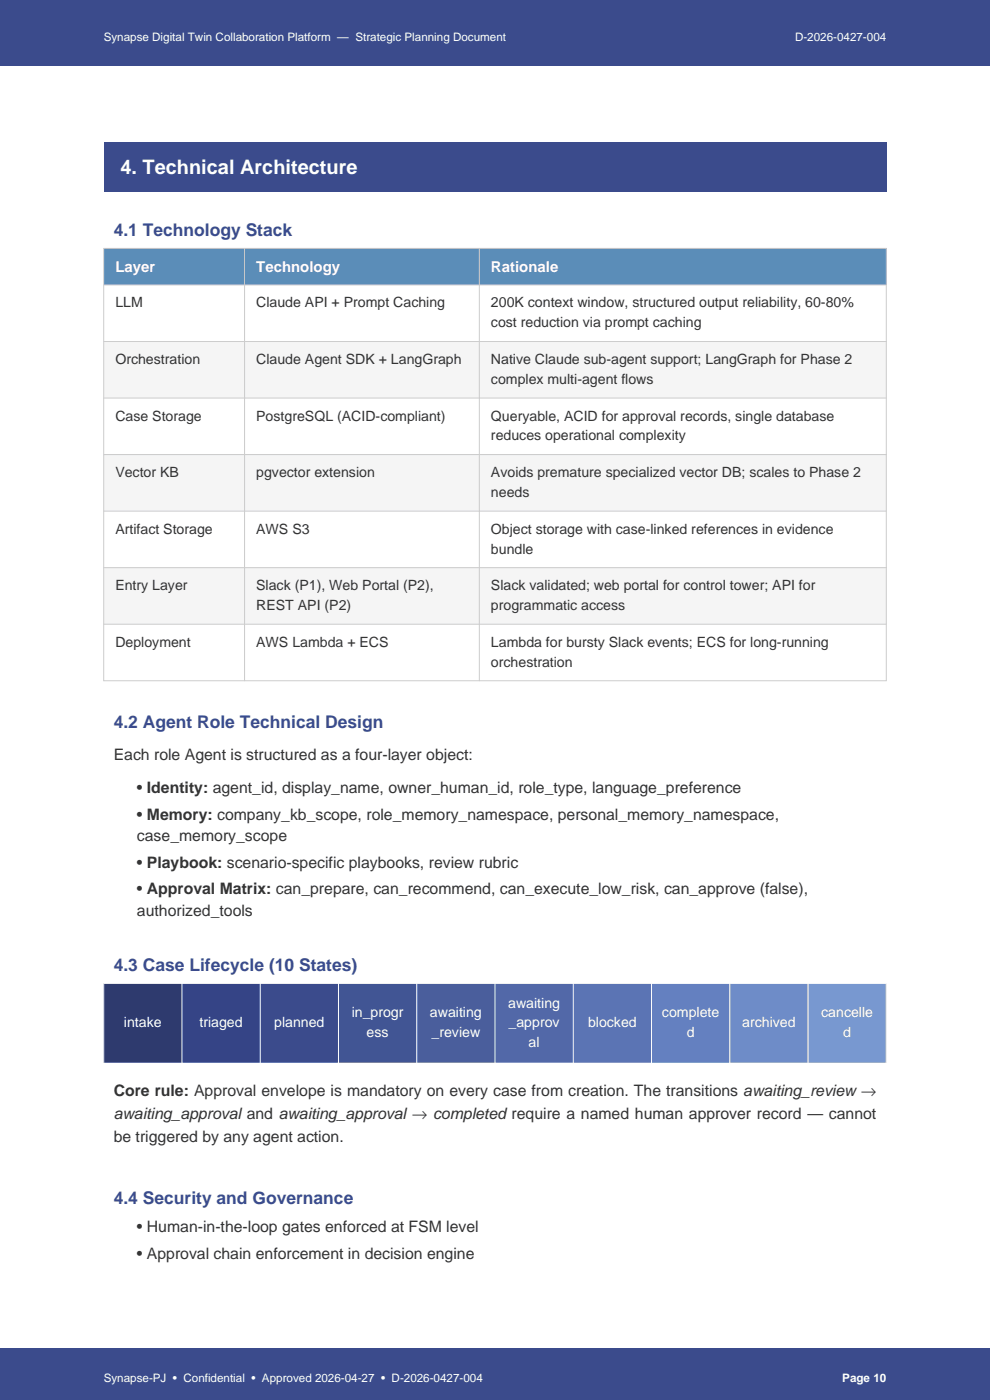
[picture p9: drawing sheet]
<svg xmlns="http://www.w3.org/2000/svg" width="210mm" height="297mm" viewBox="0 0 210 297" stroke-linecap="round" stroke-linejoin="round" font-family="sans-serif">
<defs><g id="words">
<text font-size="4.2" fill="#fff" x="25.5" y="36.8">4. Technical Architecture</text>
<g font-size="3.7" fill="#3b4b8c">
<text x="24.1" y="50">4.1 Technology Stack</text>
<text x="24.1" y="154.5">4.2 Agent Role Technical Design</text>
<text x="24.1" y="206">4.3 Case Lifecycle (10 States)</text>
<text x="24.1" y="255.4">4.4 Security and Governance</text>
</g>
<g font-size="3.4" fill="#333">
<text x="24.1" y="161.2">Each role Agent is structured as a four-layer object:</text>
<text x="29.1" y="168.2">• Identity: agent_id, display_name, owner_human_id, role_type, language_preference</text>
<text x="29.1" y="173.9">• Memory: company_kb_scope, role_memory_namespace, personal_memory_namespace,</text>
<text x="29.1" y="178.5">case_memory_scope</text>
<text x="29.1" y="184.1">• Playbook: scenario-specific playbooks, review rubric</text>
<text x="29.1" y="189.7">• Approval Matrix: can_prepare, can_recommend, can_execute_low_risk, can_approve (false),</text>
<text x="29.1" y="194.3">authorized_tools</text>
<text x="24.1" y="232.4">Core rule: Approval envelope is mandatory on every case from creation. The transitions awaiting_review →</text>
<text x="24.1" y="237.4">awaiting_approval and awaiting_approval → completed require a named human approver record — cannot</text>
<text x="24.1" y="242.3">be triggered by any agent action.</text>
<text x="29.1" y="261.4">• Human-in-the-loop gates enforced at FSM level</text>
<text x="29.1" y="267">• Approval chain enforcement in decision engine</text>
</g>
<g font-size="3.2" fill="#fff">
<text x="24.5" y="57.6">Layer</text>
<text x="54.3" y="57.6">Technology</text>
<text x="104.1" y="57.6">Rationale</text>
</g>
<g font-size="3" fill="#333">
<text x="24.5" y="65.2">LLM</text>
<text x="54.3" y="65.2">Claude API + Prompt Caching</text>
<text x="104.1" y="65.2">200K context window, structured output reliability, 60-80%</text>
<text x="104.1" y="69.5">cost reduction via prompt caching</text>
<text x="24.5" y="77.2">Orchestration</text>
<text x="54.3" y="77.2">Claude Agent SDK + LangGraph</text>
<text x="104.1" y="77.2">Native Claude sub-agent support; LangGraph for Phase 2</text>
<text x="104.1" y="81.4">complex multi-agent flows</text>
<text x="24.5" y="89.2">Case Storage</text>
<text x="54.3" y="89.2">PostgreSQL (ACID-compliant)</text>
<text x="104.1" y="89.2">Queryable, ACID for approval records, single database</text>
<text x="104.1" y="93.4">reduces operational complexity</text>
<text x="24.5" y="101.2">Vector KB</text>
<text x="54.3" y="101.2">pgvector extension</text>
<text x="104.1" y="101.2">Avoids premature specialized vector DB; scales to Phase 2</text>
<text x="104.1" y="105.4">needs</text>
<text x="24.5" y="113.2">Artifact Storage</text>
<text x="54.3" y="113.2">AWS S3</text>
<text x="104.1" y="113.2">Object storage with case-linked references in evidence</text>
<text x="104.1" y="117.4">bundle</text>
<text x="24.5" y="125.2">Entry Layer</text>
<text x="54.3" y="125.2">Slack (P1), Web Portal (P2),</text>
<text x="104.1" y="125.2">Slack validated; web portal for control tower; API for</text>
<text x="54.3" y="129.4">REST API (P2)</text>
<text x="104.1" y="129.4">programmatic access</text>
<text x="24.5" y="137.2">Deployment</text>
<text x="54.3" y="137.2">AWS Lambda + ECS</text>
<text x="104.1" y="137.2">Lambda for bursty Slack events; ECS for long-running</text>
<text x="104.1" y="141.4">orchestration</text>
</g>
<g font-size="3" fill="#fff">
<text x="74.6" y="215.9">in_progr</text>
<text x="91.2" y="215.9">awaiting</text>
<text x="107.8" y="213.7">awaiting</text>
<text x="140.4" y="215.9">complete</text>
<text x="174.2" y="215.9">cancelle</text>
<text x="26.3" y="218">intake</text>
<text x="42.3" y="218">triaged</text>
<text x="58.2" y="218">planned</text>
<text x="77.8" y="220.1">ess</text>
<text x="91.5" y="220.1">_review</text>
<text x="107.9" y="218">_approv</text>
<text x="124.7" y="218">blocked</text>
<text x="145.7" y="220.1">d</text>
<text x="157.4" y="218">archived</text>
<text x="178.9" y="220.1">d</text>
<text x="112.1" y="222.2">al</text>
</g>
<g font-size="2.5" fill="#fff">
<text x="22" y="8.8">Synapse Digital Twin Collaboration Platform — Strategic Planning Document</text>
<text x="168.6" y="8.8">D-2026-0427-004</text>
<text x="22" y="293.2">Synapse-PJ • Confidential • Approved 2026-04-27 • D-2026-0427-004</text>
<text x="178.7" y="293.2">Page 10</text>
</g>
</g></defs>
<g fill="#3b4b8c">
<path d="M0 0h210v14h-210z" fill-rule="evenodd"/>
<path d="M0 286h210v11h-210z" fill-rule="evenodd"/>
<path d="M22 30.1h166v10.6h-166z" fill-rule="evenodd"/>
</g>
<path d="M22 52.7h166v7.8h-166z" fill-rule="evenodd" fill="#5b8db8"/>
<path d="M22 60.5h166v11.9h-166z" fill-rule="evenodd" fill="#fff"/>
<path d="M22 72.4h166v12h-166z" fill-rule="evenodd" fill="#f5f5f5"/>
<path d="M22 84.4h166v12h-166z" fill-rule="evenodd" fill="#fff"/>
<path d="M22 96.4h166v12h-166z" fill-rule="evenodd" fill="#f5f5f5"/>
<path d="M22 108.4h166v12h-166z" fill-rule="evenodd" fill="#fff"/>
<path d="M22 120.4h166v12h-166z" fill-rule="evenodd" fill="#f5f5f5"/>
<path d="M22 132.4h166v12h-166z" fill-rule="evenodd" fill="#fff"/>
<path d="M22 52.7h166v91.7h-166zM51.9 52.7v91.7M101.7 52.7v91.7M22 60.5h166M22 72.4h166M22 84.4h166M22 96.4h166M22 108.4h166M22 120.4h166M22 132.4h166" fill="none" stroke="#ccc" stroke-width=".21"/>
<path d="M22 208.6h16.6v17h-16.6z" fill-rule="evenodd" fill="#2e3a6e"/>
<path d="M38.6 208.6h16.6v17h-16.6z" fill-rule="evenodd" fill="#354486"/>
<path d="M55.2 208.6h16.6v17h-16.6z" fill-rule="evenodd" fill="#3b4b8c"/>
<path d="M71.8 208.6h16.6v17h-16.6z" fill-rule="evenodd" fill="#415594"/>
<path d="M88.4 208.6h16.6v17h-16.6z" fill-rule="evenodd" fill="#4a5e9c"/>
<path d="M105 208.6h16.6v17h-16.6z" fill-rule="evenodd" fill="#5268a8"/>
<path d="M121.6 208.6h16.6v17h-16.6z" fill-rule="evenodd" fill="#5b74b4"/>
<path d="M138.2 208.6h16.6v17h-16.6z" fill-rule="evenodd" fill="#6480c0"/>
<path d="M154.8 208.6h16.6v17h-16.6z" fill-rule="evenodd" fill="#6e8cc8"/>
<path d="M171.4 208.6h16.6v17h-16.6z" fill-rule="evenodd" fill="#7898d0"/>
<path d="M22 208.6h166v17h-166zM38.6 208.6v17M55.2 208.6v17M71.8 208.6v17M88.4 208.6v17M105 208.6v17M121.6 208.6v17M138.2 208.6v17M154.8 208.6v17M171.4 208.6v17" fill="none" stroke="#fff" stroke-width=".21"/>
<use href="#words"/>
</svg>
